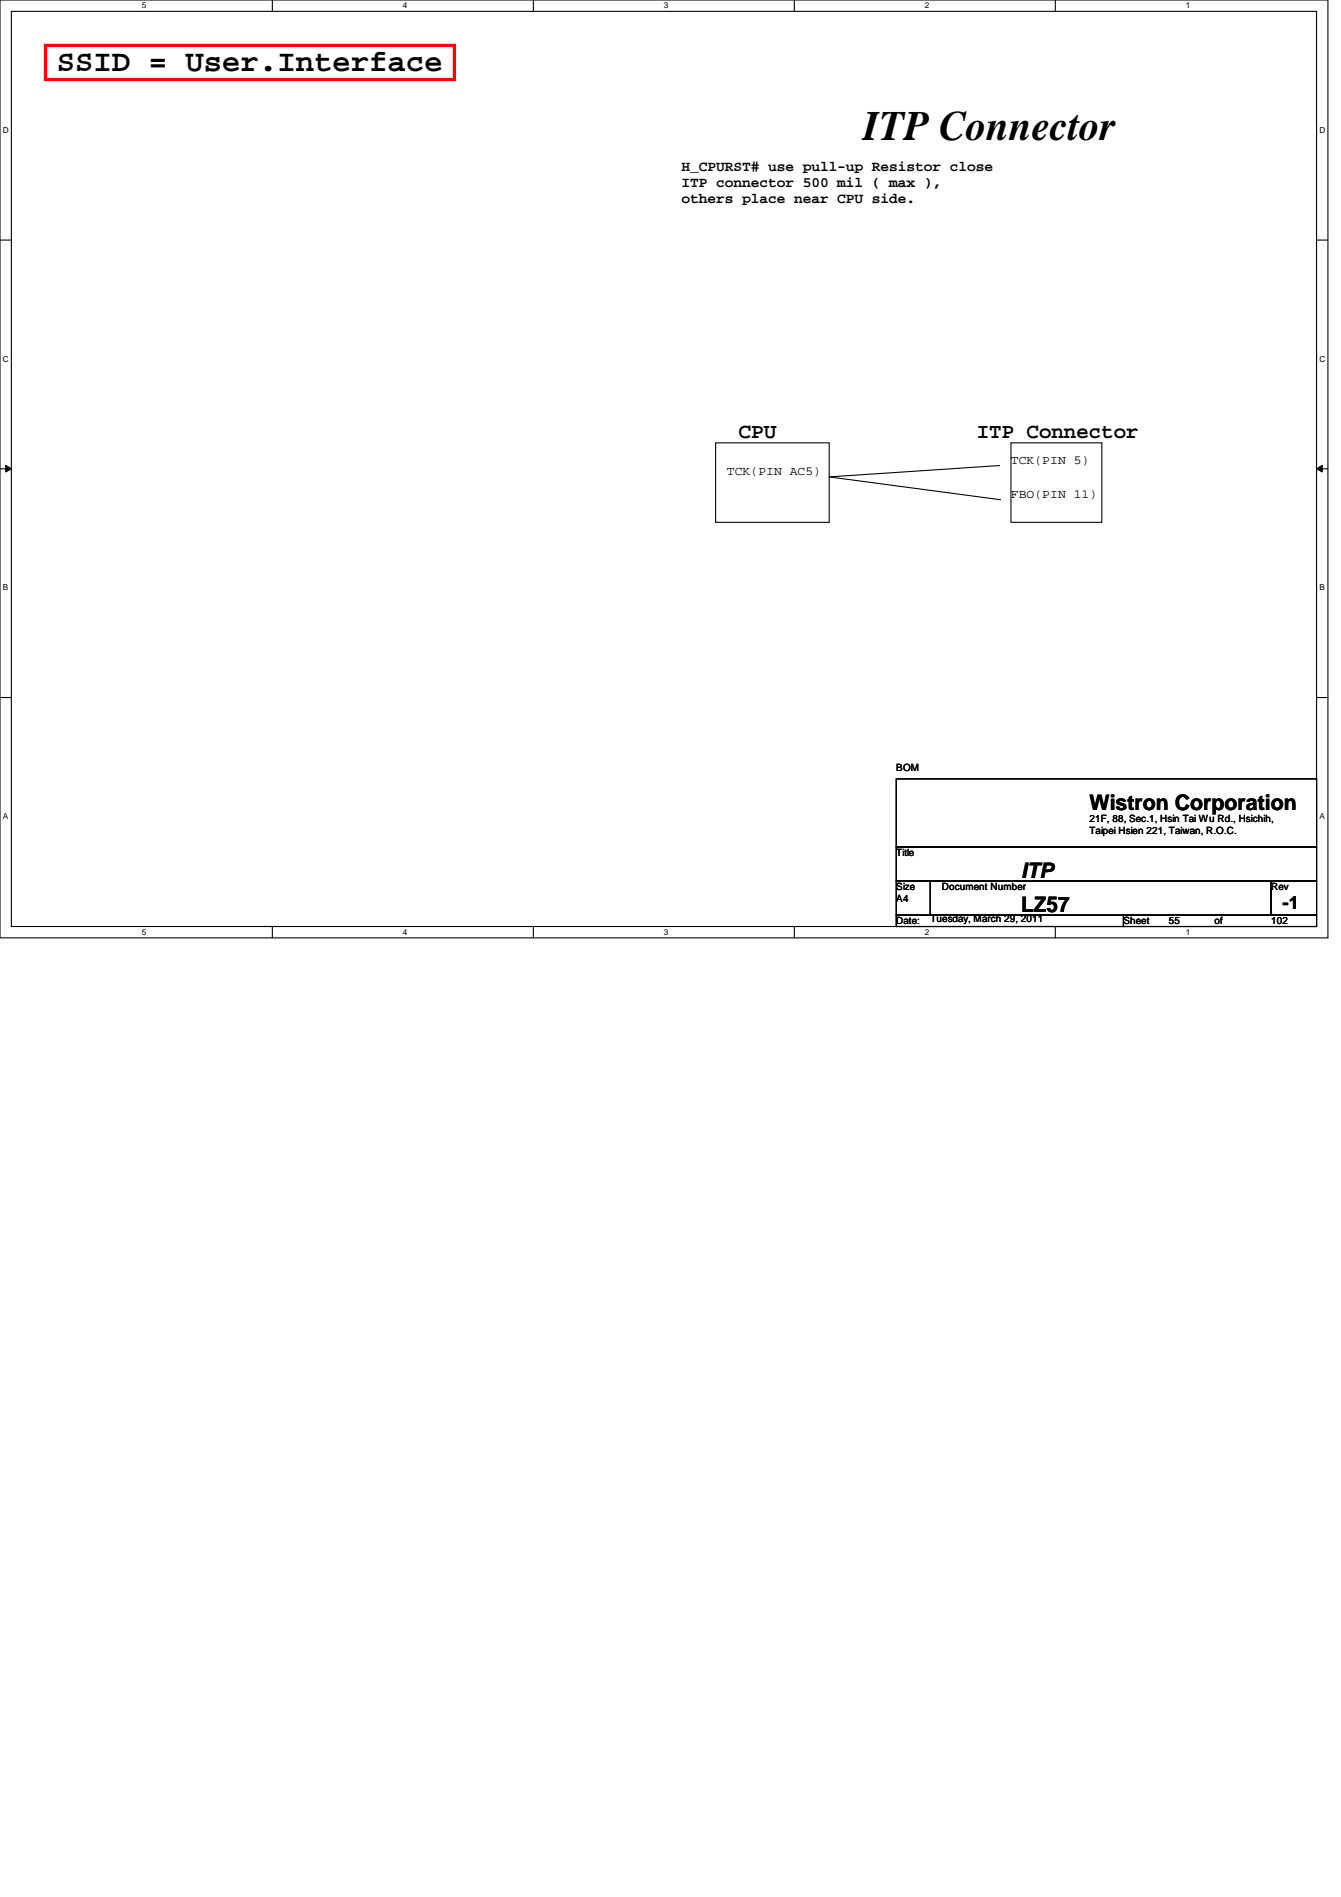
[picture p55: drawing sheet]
<svg xmlns="http://www.w3.org/2000/svg" width="210mm" height="297mm" viewBox="0 0 210 297" stroke-linecap="round" stroke-linejoin="round" font-family="sans-serif">
<defs><g id="words">
<text font-size="6.6" x="135.1" y="21.9">ITP Connector</text>
<text font-size="4.8" x="8.9" y="11.1">SSID = User.Interface</text>
<g font-size="3.3">
<text x="115.6" y="68.5">CPU</text>
<text x="152.9" y="68.5">ITP Connector</text>
<text x="170.5" y="126.9">Wistron Corporation</text>
<text x="159.9" y="137.5">ITP</text>
<text x="159.9" y="142.9">LZ57</text>
</g>
<text font-size="2.8" x="200.7" y="142.4">-1</text>
<g font-size="2.3">
<text x="106.7" y="26.8">H_CPURST# use pull-up Resistor close</text>
<text x="106.7" y="29.3">ITP connector 500 mil ( max ),</text>
<text x="106.7" y="31.8">others place near CPU side.</text>
</g>
<g font-size="1.9">
<text x="113.8" y="74.4">TCK(PIN AC5)</text>
<text x="158.2" y="78">FBO(PIN 11)</text>
<text x="158.2" y="72.6">TCK(PIN 5)</text>
</g>
<g font-size="1.6">
<text x="140.3" y="120.7">BOM</text>
<text x="170.5" y="128.7">21F, 88, Sec.1, Hsin Tai Wu Rd., Hsichih,</text>
<text x="170.5" y="130.6">Taipei Hsien 221, Taiwan, R.O.C.</text>
<text x="140.3" y="134.1">Title</text>
<text x="140.3" y="139.4">Size</text>
<text x="140.3" y="141.2">A4</text>
<text x="147.4" y="139.4">Document Number</text>
<text x="199" y="139.4">Rev</text>
<text x="140.3" y="144.7">Date:</text>
<text x="145.6" y="144.4">Tuesday, March 29, 2011</text>
<text x="175.9" y="144.7">Sheet</text>
<text x="183" y="144.7">55</text>
<text x="190.1" y="144.7">of</text>
<text x="199" y="144.7">102</text>
</g>
<g font-size="1.3">
<text x="22.2" y="1.3">5</text>
<text x="63" y="1.3">4</text>
<text x="103.9" y="1.3">3</text>
<text x="144.7" y="1.3">2</text>
<text x="185.6" y="1.3">1</text>
<text x=".5" y="20.8">D</text>
<text x="206.5" y="20.8">D</text>
<text x=".5" y="56.6">C</text>
<text x="206.5" y="56.6">C</text>
<text x=".5" y="92.5">B</text>
<text x="206.5" y="92.5">B</text>
<text x=".5" y="128.3">A</text>
<text x="206.5" y="128.3">A</text>
<text x="22.2" y="146.4">5</text>
<text x="63" y="146.4">4</text>
<text x="103.9" y="146.4">3</text>
<text x="144.7" y="146.4">2</text>
<text x="185.6" y="146.4">1</text>
</g>
</g></defs>
<path d="M0 0h207.9v146.9h-207.9zM1.8 1.8h204.3v143.3h-204.3z" fill="none" stroke="#000" stroke-width=".17"/>
<g fill="#fff">
<path d="M22.2 .2h.7v1.4h-.7z"/>
<path d="M22.2 145.2h.7v1.4h-.7z"/>
</g>
<path d="M42.6 0v1.8M42.6 145.1v1.8" fill="none" stroke="#000" stroke-width=".17"/>
<g fill="#fff">
<path d="M63 .2h.7v1.4h-.7z"/>
<path d="M63 145.2h.7v1.4h-.7z"/>
</g>
<path d="M83.5 0v1.8M83.5 145.1v1.8" fill="none" stroke="#000" stroke-width=".17"/>
<g fill="#fff">
<path d="M103.9 .2h.7v1.4h-.7z"/>
<path d="M103.9 145.2h.7v1.4h-.7z"/>
</g>
<path d="M124.3 0v1.8M124.3 145.1v1.8" fill="none" stroke="#000" stroke-width=".17"/>
<g fill="#fff">
<path d="M144.7 .2h.7v1.4h-.7z"/>
<path d="M144.7 145.2h.7v1.4h-.7z"/>
</g>
<path d="M165.2 0v1.8M165.2 145.1v1.8" fill="none" stroke="#000" stroke-width=".17"/>
<g fill="#fff">
<path d="M185.6 .2h.7v1.4h-.7z"/>
<path d="M185.6 145.2h.7v1.4h-.7z"/>
<path d="M.5 19.7h.9v1.4h-.9z"/>
<path d="M206.5 19.7h.9v1.4h-.9z"/>
<path d="M.5 55.5h.9v1.4h-.9z"/>
<path d="M206.5 55.5h.9v1.4h-.9z"/>
</g>
<path d="M0 37.6h1.8M206.1 37.6h1.8" fill="none" stroke="#000" stroke-width=".17"/>
<g fill="#fff">
<path d="M.5 91.3h.8v1.4h-.8z"/>
<path d="M206.5 91.3h.8v1.4h-.8z"/>
</g>
<path d="M0 73.4h1.8M206.1 73.4h1.8" fill="none" stroke="#000" stroke-width=".17"/>
<path d="M.9 72.9l.9 .5-.9 .5zM206.1 73.4l.9-.5v1z" fill="#000"/>
<path d="M.9 72.9l.9 .5-.9 .5zM206.1 73.4l.9-.5v1z" fill="none" stroke="#000" stroke-width=".16"/>
<g fill="#fff">
<path d="M.5 127.1h.8v1.4h-.8z"/>
<path d="M206.5 127.1h.8v1.4h-.8z"/>
</g>
<g fill="none" stroke="#000" stroke-width=".17">
<path d="M112 69.3h17.8v12.5h-17.8zM129.8 74.7h.1M129.8 74.7l26.7 3.5M156.5 78.2h.1M156.5 72.9l-26.7 1.8M158.2 69.3h14.3v12.5h-14.3zM0 109.2h1.8M206.1 109.2h1.8M140.3 122h65.8v10.6h-65.8zM140.3 132.6h65.8v5.4h-65.8zM140.3 138h5.3v5.3h-5.3zM145.6 138h53.4v5.3h-53.4z"/>
<path d="M199 138h7.1v5.3h-7.1zM140.3 143.3h35.6v1.8h-35.6zM175.9 143.3h30.2v1.8h-30.2z"/>
</g>
<path d="M7.1 7.1h64v5.3h-64z" fill="none" stroke="#f00" stroke-width=".51"/>
<use href="#words"/>
</svg>
